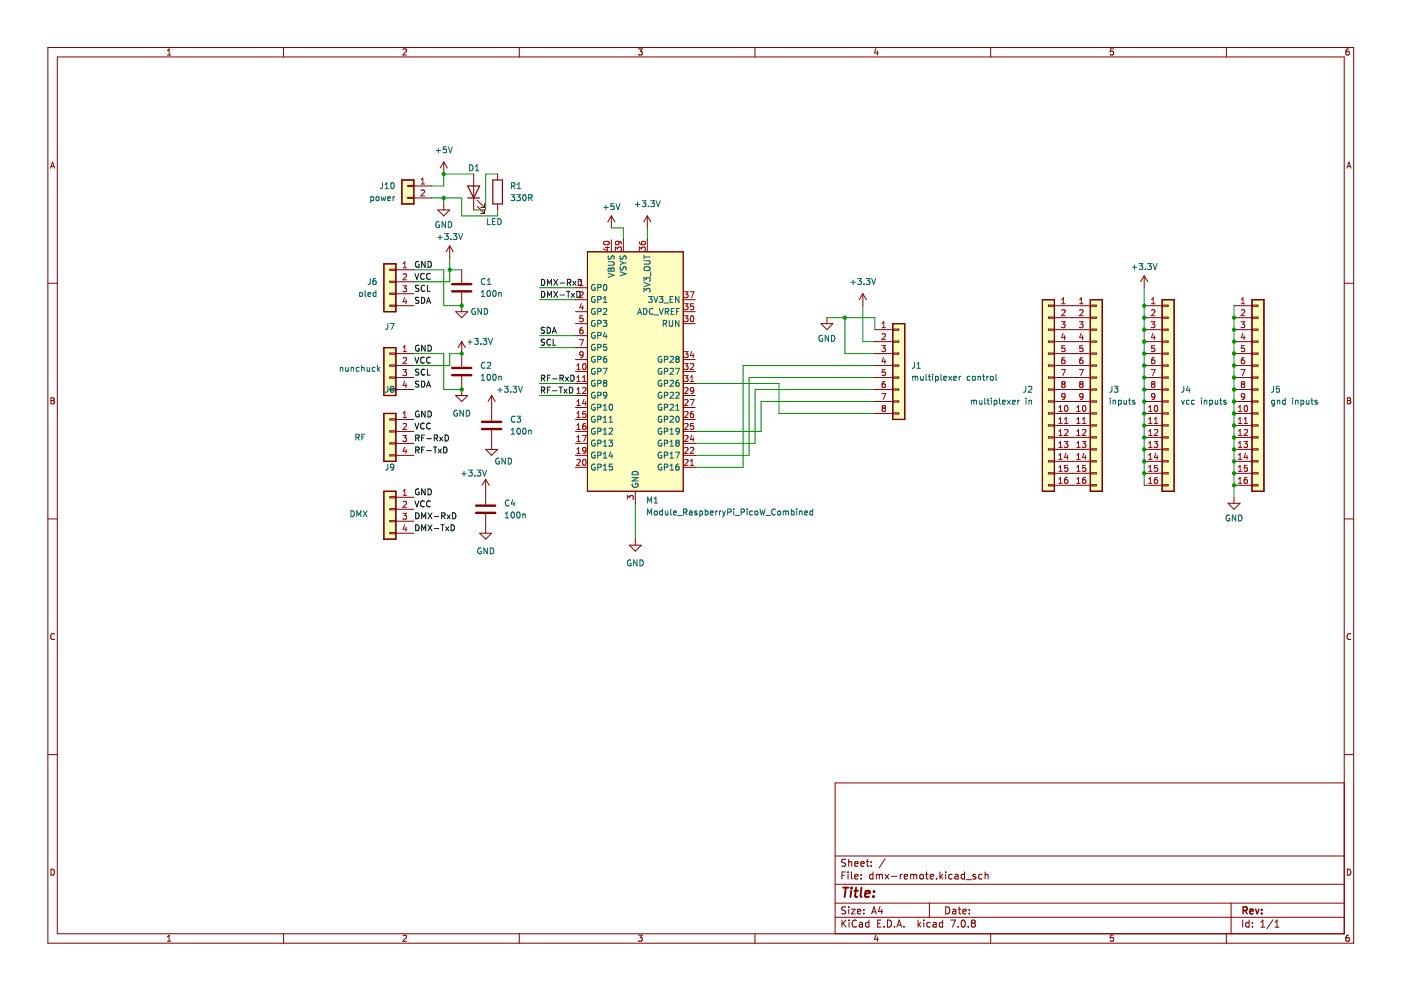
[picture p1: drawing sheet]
<svg xmlns="http://www.w3.org/2000/svg" width="297mm" height="210mm" viewBox="0 0 297 210" stroke-linecap="round" stroke-linejoin="round" font-family="sans-serif">
<g fill="none" stroke="#840000" stroke-width=".21">
<path d="M10.1 10.1h276.9v189.9h-276.9zM12.1 12.1h272.9v185.9h-272.9zM35.5 11.7h.7M35.5 10.7l.4-.3v1.3M60.1 10.1v2M85.5 10.5l.4-.1 .3 .3-.8 1h.8M110.1 10.1v2M135.4 10.4h.8l-.5 .5 .4 .1v.5l-.2 .2-.5-.2M160.1 10.1v2M185.7 10.3l-.3 .9h.8M186 10.8v.9M210 10.1v2"/>
<path d="M236.1 10.4h-.7v.6l.6-.1 .1 .6-.2 .2-.5-.2M260 10.1v2M286 10.4h-.4l-.2 .3-.1 .7 .3 .3 .4-.2v-.6h-.4l-.3 .2M10.7 35.7l.4-1.3 .5 1.3M10.8 35.3h.7M285.6 35.7l.4-1.3 .4 1.3M285.7 35.3h.6M10.1 60h2M285 60h2M10.8 84.3h.4l.3 .3-.3 .3 .3 .2 .1 .3-.3 .2h-.5zM10.8 84.9h.4M285.7 84.3h.4l.2 .3-.2 .3 .2 .2 .1 .3-.2 .2h-.5z"/>
<path d="M285.7 84.9h.4M10.1 110h2M285 110h2M11.6 134.4a.58 .58 0 0 0-.9 .6 .58 .58 0 0 0 .9 .5M286.4 134.4a.58 .58 0 0 0-.8 .6 .58 .58 0 0 0 .8 .5M10.1 160h2M285 160h2M285 166h-107.9v32M10.8 184.3a.66 .66 0 0 1 .8 .6 .66 .66 0 0 1-.8 .7zM35.5 198.6l.4-.3v1.3M35.5 199.6h.7M60.1 198v2"/>
<path d="M85.5 198.4l.4-.1 .3 .3-.8 1h.8M110.1 198v2M135.4 198.3h.8l-.5 .5 .4 .1v.6l-.2 .1-.5-.1M160.1 198v2M177.1 194.5h107.9M177.1 191.5h107.9M177.1 187.5h107.9M177.1 181.5h107.9M178.5 185.6h.5M178.5 195.1v1.5M178.7 195.7l.7 .9M179.2 184.9h-.7v1.5"/>
<path d="M179.3 192.3h-.6l-.2 .1v.4l.7 .3 .1 .4-.3 .3-.6-.1M179.3 182.2h-.6l-.2 .1v.4l.7 .3 .1 .4-.3 .3-.6-.1M179.4 195.1l-.9 .8M179.8 184.9v.1M179.8 185.4v1M179.9 182.2v1.5M179.9 192.3v.1M179.9 192.8v1M179.9 182.8l.3-.1h.3l.1 1M180 195.1v.1M180 195.6v1M180.5 192.8h.8l-.8 1h.8"/>
<path d="M180.5 184.9v1.3l.2 .2M181.2 185.9l.7-.2v-.3h-.5l-.2 .2 .1 .7h.6M181.2 183.2l.7-.2v-.3h-.5l-.2 .2 .1 .7h.6M181.6 195.2a.71 .71 0 0 0-1 .5 .71 .71 0 0 0 .7 .9l.3-.2M181.8 193.3l.7-.2-.1-.3h-.4l-.2 .2 .1 .7h.5M182.2 195.6h.6l.1 1M182.5 183.2l.7-.2v-.3h-.5l-.2 .2 .1 .7h.6M182.6 186.2v.2M182.6 185.4v.2M182.9 195.9l-.5 .1-.2 .2 .2 .4 .5-.1M183.2 193.6v.2M183.2 192.8v.2"/>
<path d="M183.7 182.7h.5M183.9 182.2v1.3l.3 .2M184.2 195.6h-.4l-.3 .3 .2 .6h.5M184.2 195.1v1.5M184.7 183.5v.2M184.7 182.7v.2M184.8 193.8l.5-1.5 .5 1.5M184.9 193.3h.8M185.1 185.4h-.4l-.3 .3 .1 .6h.6M185.1 184.9v1.5M185.7 198.2l-.3 .9h.8M185.8 185.5l.4-.1 .2 .2"/>
<path d="M185.8 185.4v1M186 198.7v.9M186.1 195.8h.5M186.4 185.6l.3-.2h.3l.1 1M186.4 185.6v.8M186.6 192.2l-.4 1.1h1M186.8 195.1h-.7v1.5h.7M186.9 192.8v1M187.4 196.4v.2M187.7 185.4l.7 1M187.7 182.1l-1.3 1.9M188.2 195.1a.76 .76 0 0 1 .8 .7 .76 .76 0 0 1-.8 .8z"/>
<path d="M188.4 185.4l-.7 1M189 185.8h1.2M189.7 196.4v.2M190.2 196.6l.5-1.5 .5 1.5M190.3 196.1h.7M190.9 185.4v1M191.3 185.4l-.4 .3M191.7 196.4v.2M191.7 185.9l.7-.2v-.3h-.5l-.2 .2 .1 .7h.6M193.1 185.5l.4-.1 .2 .2M193.1 185.4v1M193.7 185.6l.2-.2h.4l.1 1"/>
<path d="M193.7 185.6v.8M194.7 195.1v1.5M194.8 196l.4 .6M195.1 185.5l.2-.1 .4 .1 .1 .6-.1 .2-.4 .1-.2-.2zM195.2 195.6l-.5 .5M195.9 195.1v.1M195.9 195.6v1M196.2 185.4h.6M196.4 184.9v1.3l.4 .2M197.1 191.5v3M197.2 185.9l.7-.2v-.3h-.5l-.2 .2 .1 .7h.6M197.2 195.6h-.4l-.3 .3 .1 .6h.6"/>
<path d="M197.9 195.6h.5l.1 1M198.5 195.9l-.5 .1-.2 .2 .2 .4 .5-.1M198.6 186.2v.2M199.3 184.9v1.5M199.4 185.8l.5 .6M199.9 185.4l-.6 .5M199.9 195.6h-.5l-.3 .3 .2 .6h.6M199.9 195.1v1.5M200.5 184.9v.1M200.5 185.4v1M200.5 192.3a.76 .76 0 0 1 .9 .7 .76 .76 0 0 1-.9 .8zM201.6 195.1h1l-.7 1.5"/>
<path d="M201.9 185.4h-.5l-.3 .3 .2 .6h.6M202 192.8h.6v1M202.5 185.4h.6v1M202.6 193.1l-.5 .1-.2 .2 .2 .4 .5-.1M203.1 192.8h.6M203.1 185.7l-.5 .1-.2 .2 .2 .4 .5-.1M203.1 196.4v.2M203.4 192.3v1.3l.3 .2M203.9 195.2l.2-.1a.8 .8 0 0 1 .6 .7 .8 .8 0 0 1-.6 .8l-.3-.6zM204.1 193.3l.8-.2-.1-.3h-.4l-.3 .2 .1 .7h.6M204.5 185.4h-.4l-.3 .3 .1 .6h.6M204.5 184.9v1.5"/>
<path d="M204.9 186.5h1.1M205.3 196.4v.2M205.5 193.6v.2M205.5 192.8v.2M206.2 195.7l-.3 .3 .1 .4 .2 .2 .4-.1 .2-.2-.1-.4-.2-.2M206.2 195.7l-.3-.3 .3-.3h.4l.2 .3-.3 .3M206.2 195.7h.3M206.9 185.4h-.4l-.2 .2 .1 .2 .5 .1v.4h-.6M208.2 185.4h-.4l-.3 .3 .1 .6h.6M208.9 185.5l.2-.1h.3l.1 1M208.9 184.9v1.5M210 198v2"/>
<path d="M236.1 198.3h-.7v.6l.6-.1 .1 .7-.2 .1-.5-.1M260 198v2M261 191.5v6.5M263.5 195.1v1.5M264.8 195.6h-.4l-.3 .3 .2 .6h.5M264.8 195.1v1.5M265.5 196.4v.2M265.5 195.6v.2M267.3 196.6h.9M267.3 195.5l.5-.4v1.5M269.9 195l-1.3 1.9M270.3 196.6h.9"/>
<path d="M270.3 195.5l.5-.4v1.5M285.7 184.3a.66 .66 0 0 1 .7 .6 .66 .66 0 0 1-.7 .7zM286 198.3h-.4l-.2 .3-.1 .7 .3 .3 .4-.1v-.7h-.4l-.3 .2"/>
</g>
<path d="M263.6 193h.7l.1-.2v-.4l-.8-.1v1.5M263.9 193l.5 .8M265 193.3l.7-.2-.1-.3h-.4l-.2 .2 .1 .7h.5M266.2 192.8l.4 1 .3-1M267.5 193.6v.2M267.5 192.8v.2" fill="none" stroke="#840000" stroke-width=".3"/>
<path d="M178.8 188.2h1.1M179.3 188.2l-.2 2M180.5 188.9l-.2 1.3M180.6 188.2l-.1 .2M181.1 188.9h.8M181.5 188.2l-.2 1.7 .1 .2 .3 .1M182.7 188.2l-.3 1.7 .3 .3M183.4 189.5l1-.2v-.3h-.8l-.2 .9 .2 .3 .6-.1M185.2 190v.2M185.3 189v.1" fill="none" stroke="#840000" stroke-width=".4"/>
<path d="M85.2 38.2h2.5v5h-2.5z" fill-rule="evenodd" fill="#ffffc2"/>
<path d="M85.2 38.2h2.5v5h-2.5z" fill="none" stroke="#840000" stroke-width=".25"/>
<path d="M81.4 55.9h2.5v10.2h-2.5z" fill-rule="evenodd" fill="#ffffc2"/>
<path d="M81.4 55.9h2.5v10.2h-2.5z" fill="none" stroke="#840000" stroke-width=".25"/>
<path d="M81.4 73.7h2.5v10.2h-2.5z" fill-rule="evenodd" fill="#ffffc2"/>
<path d="M81.4 73.7h2.5v10.2h-2.5z" fill="none" stroke="#840000" stroke-width=".25"/>
<path d="M81.4 87.7h2.5v10.1h-2.5z" fill-rule="evenodd" fill="#ffffc2"/>
<path d="M81.4 87.7h2.5v10.1h-2.5z" fill="none" stroke="#840000" stroke-width=".25"/>
<path d="M81.4 104.2h2.5v10.1h-2.5z" fill-rule="evenodd" fill="#ffffc2"/>
<path d="M81.4 104.2h2.5v10.1h-2.5z" fill="none" stroke="#840000" stroke-width=".25"/>
<path d="M124.5 53.4h20.4v50.8h-20.4z" fill-rule="evenodd" fill="#ffffc2"/>
<path d="M124.5 53.4h20.4v50.8h-20.4z" fill="none" stroke="#840000" stroke-width=".21"/>
<path d="M189.3 68.6h2.5v20.3h-2.5z" fill-rule="evenodd" fill="#ffffc2"/>
<path d="M189.3 68.6h2.5v20.3h-2.5z" fill="none" stroke="#840000" stroke-width=".25"/>
<path d="M221 63.5h2.6v40.7h-2.6z" fill-rule="evenodd" fill="#ffffc2"/>
<path d="M221 63.5h2.6v40.7h-2.6z" fill="none" stroke="#840000" stroke-width=".25"/>
<path d="M231.2 63.5h2.5v40.7h-2.5z" fill-rule="evenodd" fill="#ffffc2"/>
<path d="M231.2 63.5h2.5v40.7h-2.5z" fill="none" stroke="#840000" stroke-width=".25"/>
<path d="M246.4 63.5h2.5v40.7h-2.5z" fill-rule="evenodd" fill="#ffffc2"/>
<path d="M246.4 63.5h2.5v40.7h-2.5z" fill="none" stroke="#840000" stroke-width=".25"/>
<path d="M265.4 63.5h2.6v40.7h-2.6z" fill-rule="evenodd" fill="#ffffc2"/>
<g fill="none" stroke="#840000" stroke-width=".25">
<path d="M85.2 38.2h2.5v5h-2.5zM99.2 39.4h2.5l-1.3 2.6zM104.5 38.2h2v5h-2zM81.4 55.9h2.5v10.2h-2.5zM99.2 42h2.5M81.4 73.7h2.5v10.2h-2.5zM189.3 68.6h2.5v20.3h-2.5zM221 63.5h2.6v40.7h-2.6zM231.2 63.5h2.5v40.7h-2.5zM246.4 63.5h2.5v40.7h-2.5zM265.4 63.5h2.6v40.7h-2.6zM81.4 87.7h2.5v10.1h-2.5z"/>
<path d="M81.4 104.2h2.5v10.1h-2.5z"/>
</g>
<g fill="none" stroke="#009600" stroke-width=".21">
<path d="M100.4 36.9h-6.3v2.5h-2.6M105.5 36.9h-2.5v7.6h-2.6M87.7 57.2h6.4v7.6h3.8M91.5 42h6.4v3.8h7.6v-1.3M94.1 42v1.2M95.4 57.2h2.5M95.4 54.7v5h-7.7M129.6 48.3h2.6v2.6M137.2 48.3v2.6M87.7 75h6.4v7.6h3.8M97.9 75h-2.5v2.5h-7.7M114.4 71.2h7.6"/>
<path d="M114.4 73.7h7.6M114.4 61h7.6M114.4 63.5h7.6M175.3 67.4h10.2v2.5M179.1 67.4v7.6h6.4M182.9 64.8v7.6h2.6M185.5 77.5h-28v21.6h-10.1M242.6 61v41.9M261.6 64.8v40.6M114.4 81.3h7.6M114.4 83.9h7.6M147.4 81.3h17.8v6.4h20.3"/>
<path d="M185.5 82.6h-25.4v11.4h-12.7M185.5 80h-26.7v16.6h-11.4M185.5 85.1h-24.1v6.4h-14M134.7 106.7v7.6"/>
</g>
<g fill="none" stroke="#0f0f0f" stroke-width=".21">
<path d="M88 58l.4 1.2 .4-1.2M88.8 55.5a.58 .58 0 0 0-.7 .6 .58 .58 0 0 0 .8 .5v-.5h-.3M90 58.1a.56 .56 0 0 0-.8 .5 .56 .56 0 0 0 .8 .5M90.1 55.4v1.3l-.7-1.3v1.3M90.7 55.4a.64 .64 0 0 1 .8 .7 .64 .64 0 0 1-.8 .6zM91.2 58.1a.56 .56 0 0 0-.8 .5 .56 .56 0 0 0 .8 .5M114.8 59.2a.64 .64 0 0 1 .7 .7 .64 .64 0 0 1-.7 .6zM117.4 59.2l.8 1.3M118.2 59.2l-.8 1.3M120.3 59.9l.6-.1 .1-.5-.7-.1v1.3M120.6 59.9l.4 .6M121.4 59.7l.7 .8"/>
<path d="M122.1 59.7l-.7 .8M122.6 59.2a.64 .64 0 0 1 .7 .7 .64 .64 0 0 1-.7 .6zM88 75.7l.4 1.3 .4-1.3M88.8 60.6h-.7v.4l.6 .2 .1 .3-.2 .3-.5-.1M88.8 63.1l-.7 .1v.3l.6 .3 .1 .3-.2 .2-.5-.1M88.8 78.3l-.7 .1v.4l.6 .2 .1 .3-.2 .2h-.5M88.8 73.3a.58 .58 0 0 0-.7 .5 .58 .58 0 0 0 .8 .5v-.4h-.3M89.3 63a.64 .64 0 0 1 .8 .7 .64 .64 0 0 1-.8 .6zM90 75.8a.56 .56 0 0 0-.8 .6 .56 .56 0 0 0 .8 .5M90.1 60.6a.56 .56 0 0 0-.8 .5 .56 .56 0 0 0 .8 .5M90.1 78.4a.56 .56 0 0 0-.8 .5 .56 .56 0 0 0 .8 .5M90.1 73.2v1.3l-.7-1.3v1.3"/>
<path d="M90.4 64.3l.5-1.3 .4 1.3M90.6 63.9h.6M90.6 60.5v1.3h.6M90.6 78.3v1.2h.6M90.7 73.2a.64 .64 0 0 1 .8 .6 .64 .64 0 0 1-.8 .7zM91.2 75.8a.56 .56 0 0 0-.8 .6 .56 .56 0 0 0 .8 .5M114.8 61.8a.64 .64 0 0 1 .7 .6 .64 .64 0 0 1-.7 .6zM115.5 72h-.7v.4l.5 .2 .2 .3-.3 .3-.5-.1M115.5 69.4l-.7 .1v.4l.5 .2 .2 .3-.3 .3-.5-.1M116 69.4a.64 .64 0 0 1 .7 .6 .64 .64 0 0 1-.7 .7zM116.1 60.5v-1.3l.4 .9 .4-.9v1.3M116.1 63v-1.2l.4 .9 .4-.9v1.2"/>
<path d="M116.7 79.5h-.6v1.3M116.7 72a.56 .56 0 0 0-.8 .6 .56 .56 0 0 0 .8 .5M117.1 70.7l.4-1.3 .4 1.3M117.2 70.3h.6M117.3 71.9v1.3h.6M117.4 61.8l.8 1.2M118.2 61.8l-.8 1.2M118.7 60h1M118.7 62.6h1M119.9 80l.6 .8M120.1 61.8h.7M120.5 61.8v1.2"/>
<path d="M120.5 80l-.6 .8M121 79.5a.64 .64 0 0 1 .8 .7 .64 .64 0 0 1-.8 .6zM121.1 62.2l.7 .8M121.8 62.2l-.7 .8M122.3 61.8a.64 .64 0 0 1 .7 .6 .64 .64 0 0 1-.7 .6zM88 89.7l.4 1.3 .4-1.3M88.1 92.9l.6-.1 .1-.4-.7-.2v1.3M88.1 95.4h.6l.1-.5-.7-.1v1.2M88.4 92.9l.5 .6M88.4 95.4l.5 .6M88.8 80.9h-.7v.4l.6 .2 .1 .3-.2 .3-.5-.1M88.8 87.2a.58 .58 0 0 0-.7 .6 .58 .58 0 0 0 .8 .5v-.4h-.3"/>
<path d="M89.3 80.8a.64 .64 0 0 1 .8 .6 .64 .64 0 0 1-.8 .7zM89.4 92.8h.4M89.4 95.4h.4M90 89.8a.56 .56 0 0 0-.8 .5 .56 .56 0 0 0 .8 .5M90 92.2h-.6v1.3M90 94.8h-.6v1.2M90.1 87.2v1.2l-.7-1.2v1.2M90.4 82.1l.5-1.3 .4 1.3M90.5 93h1M90.5 95.6h1M90.6 81.7h.6M90.7 87.2a.64 .64 0 0 1 .8 .6 .64 .64 0 0 1-.8 .6z"/>
<path d="M91.2 89.8a.56 .56 0 0 0-.8 .5 .56 .56 0 0 0 .8 .5M91.9 94.8h.7M92.1 92.9l.6-.1v-.4l-.6-.2v1.3M92.3 94.8v1.2M92.4 92.9l.4 .6M92.9 95.2l.7 .8M93.2 92.7l.7 .8M93.6 95.2l-.7 .8M93.9 92.7l-.7 .8M94.1 94.8a.64 .64 0 0 1 .7 .6 .64 .64 0 0 1-.7 .6zM94.4 92.2a.64 .64 0 0 1 .7 .7 .64 .64 0 0 1-.7 .6zM114.8 80.2l.6-.1 .1-.4-.7-.2v1.3"/>
<path d="M114.8 82.7h.6l.1-.5-.7-.1v1.2M115.1 80.2l.4 .6M115.1 82.7l.4 .6M116.1 80.1h.4M116.1 82.7h.4M116.7 82.1h-.6v1.2M117.2 80.3h.9M117.2 82.9h.9M118.5 82.1h.8M118.7 80.2l.6-.1 .1-.4-.7-.2v1.3M118.9 82.1v1.2M119 80.2l.4 .6"/>
<path d="M119.6 82.5l.6 .8M120.2 82.5l-.6 .8M120.7 82.1a.64 .64 0 0 1 .8 .6 .64 .64 0 0 1-.8 .6zM88 106.2l.4 1.3 .4-1.3M88.1 108.7a.64 .64 0 0 1 .8 .7 .64 .64 0 0 1-.8 .6zM88.1 111.3a.64 .64 0 0 1 .8 .6 .64 .64 0 0 1-.8 .6zM88.8 103.7a.58 .58 0 0 0-.7 .6 .58 .58 0 0 0 .8 .5v-.4h-.3M89.4 110v-1.3l.4 .9 .5-.9v1.3M89.4 112.5v-1.2l.4 .9 .5-.9v1.2M90 106.3a.56 .56 0 0 0-.8 .5 .56 .56 0 0 0 .8 .5M90.1 103.7v1.2l-.7-1.2v1.2M90.7 103.7a.64 .64 0 0 1 .8 .6 .64 .64 0 0 1-.8 .6z"/>
<path d="M90.7 108.7l.9 1.3M90.7 111.3l.9 1.2M91.2 106.3a.56 .56 0 0 0-.8 .5 .56 .56 0 0 0 .8 .5M91.6 108.7l-.9 1.3M91.6 111.3l-.9 1.2M92.1 109.5h.9M92.1 112.1h.9M93.5 111.3h.7M93.6 109.4l.6-.1 .1-.4-.7-.2v1.3M93.8 111.3v1.2M93.9 109.4l.5 .6M94.5 111.7l.7 .8"/>
<path d="M94.8 109.2l.7 .8M95.2 111.7l-.7 .8M95.5 109.2l-.7 .8M95.6 111.3a.64 .64 0 0 1 .8 .6 .64 .64 0 0 1-.8 .6zM95.9 108.7a.64 .64 0 0 1 .8 .7 .64 .64 0 0 1-.8 .6z"/>
</g>
<g fill="none" stroke="#840000" stroke-width=".21">
<path d="M86.5 39.3h1.2v.3h-1.2zM87.7 39.4h3.8M94.1 34.4l-.8 1.2M94.1 34.4v2.5M94.1 34.4l.7 1.2M100.4 36.9v7.6M105.5 36.9v1.3M82.7 57.1h1.2v.2h-1.2zM82.7 59.6h1.2v.3h-1.2zM83.9 57.2h3.8M83.9 59.7h3.8M86.5 41.8h1.2v.3h-1.2z"/>
<path d="M87.7 42h3.8M92.8 44.5h2.6l-1.3 1.3zM94.1 43.2v1.3M95.4 52.1l-.8 1.3M95.4 52.1v2.6M95.4 52.1l.7 1.3M97.9 57.2v2.8M101.2 43.7l1.5 1.6M101.2 42.5l1.5 1.5M102 45.3h.7M102 44h.7M102.7 43.2v.8"/>
<path d="M102.7 44.5v.8M105.5 43.2v1.3M124.5 53.4h20.4v50.8h-20.4zM129.6 45.8l-.7 1.2M129.6 45.8v2.5M129.6 50.9v2.5M129.6 45.8l.8 1.2M132.2 50.9v2.5M137.2 45.8l-.7 1.2M137.2 45.8v2.5M137.2 50.9v2.5M137.2 45.8l.8 1.2"/>
<path d="M242.6 58.5l-.8 1.2M242.6 58.5v2.5M242.6 58.5l.8 1.2M82.7 62.2h1.2v.2h-1.2zM82.7 64.7h1.2v.2h-1.2zM82.7 74.8h1.2v.3h-1.2zM82.7 77.4h1.2v.2h-1.2zM82.7 79.9h1.2v.3h-1.2zM83.9 62.3h3.8M83.9 64.8h3.8M83.9 75h3.8M83.9 77.5h3.8"/>
<path d="M96.6 66.1h2.6l-1.3 1.3zM97.9 62v4.1M97.9 72.4v5.4M97.9 79.8v4.1M97.9 72.4l-.8 1.3M97.9 72.4l.8 1.3M122 66.1h2.5M122 61h2.5M122 78.8h2.5M122 63.5h2.5M122 68.6h2.5M122 76.2h2.5"/>
<path d="M122 71.2h2.5M122 73.7h2.5M144.9 66.1h2.5M144.9 78.8h2.5M144.9 63.5h2.5M144.9 68.6h2.5M144.9 76.2h2.5M174.1 68.6h2.5l-1.3 1.3zM175.3 67.4v1.2M182.9 62.3l-.7 1.2M182.9 62.3v2.5M182.9 62.3l.8 1.2"/>
<path d="M185.5 75h3.8M185.5 77.5h3.8M185.5 69.9h3.8M185.5 72.4h3.8M189.3 79.9h1.3v.3h-1.3zM189.3 77.4h1.3v.2h-1.3zM189.3 74.8h1.3v.3h-1.3zM189.3 69.8h1.3v.2h-1.3zM189.3 72.3h1.3v.3h-1.3zM222.3 64.7h1.3v.2h-1.3zM222.3 79.9h1.3v.3h-1.3zM222.3 77.4h1.3v.2h-1.3z"/>
<path d="M222.3 74.8h1.3v.3h-1.3zM222.3 72.3h1.3v.3h-1.3zM222.3 69.8h1.3v.2h-1.3zM222.3 67.2h1.3v.3h-1.3zM223.6 64.8h7.6M223.6 75h7.6M223.6 77.5h7.6M223.6 69.9h7.6M223.6 72.4h7.6M223.6 67.4h7.6M231.2 64.7h1.2v.2h-1.2zM231.2 79.9h1.2v.3h-1.2z"/>
<path d="M231.2 77.4h1.2v.2h-1.2zM231.2 74.8h1.2v.3h-1.2zM231.2 72.3h1.2v.3h-1.2zM231.2 69.8h1.2v.2h-1.2zM231.2 67.2h1.2v.3h-1.2zM242.6 64.8h3.8M242.6 75h3.8M242.6 77.5h3.8M242.6 69.9h3.8M242.6 72.4h3.8M242.6 67.4h3.8M246.4 64.7h1.3v.2h-1.3z"/>
<path d="M246.4 79.9h1.3v.3h-1.3zM246.4 77.4h1.3v.2h-1.3zM246.4 74.8h1.3v.3h-1.3zM246.4 72.3h1.3v.3h-1.3zM246.4 69.8h1.3v.2h-1.3zM246.4 67.2h1.3v.3h-1.3zM261.6 64.8h3.8M261.6 75h3.8M261.6 77.5h3.8M261.6 69.9h3.8M261.6 72.4h3.8M261.6 67.4h3.8"/>
<path d="M265.4 64.7h1.3v.2h-1.3zM265.4 79.9h1.3v.3h-1.3zM265.4 77.4h1.3v.2h-1.3zM265.4 74.8h1.3v.3h-1.3zM265.4 72.3h1.3v.3h-1.3zM265.4 69.8h1.3v.2h-1.3zM265.4 67.2h1.3v.3h-1.3zM82.7 82.5h1.2v.2h-1.2zM82.7 88.8h1.2v.3h-1.2zM82.7 91.3h1.2v.3h-1.2zM82.7 93.9h1.2v.2h-1.2zM82.7 96.4h1.2v.3h-1.2z"/>
<path d="M83.9 80h3.8M83.9 82.6h3.8M83.9 88.9h3.8M83.9 91.5h3.8M83.9 94h3.8M83.9 96.6h3.8M96.6 83.9h2.6l-1.3 1.2zM103 95.3h2.5l-1.3 1.3zM104.2 83.9v5.3M104.2 91.2v4.1M104.2 83.9l-.7 1.2M104.2 83.9l.8 1.2"/>
<path d="M122 83.9h2.5M122 88.9h2.5M122 91.5h2.5M122 94h2.5M122 96.6h2.5M122 81.3h2.5M122 86.4h2.5M122 99.1h2.5M144.9 83.9h2.5M144.9 88.9h2.5M144.9 91.5h2.5M144.9 94h2.5"/>
<path d="M144.9 96.6h2.5M144.9 81.3h2.5M144.9 86.4h2.5M144.9 99.1h2.5M185.5 80h3.8M185.5 82.6h3.8M185.5 85.1h3.8M185.5 87.7h3.8M189.3 82.5h1.3v.2h-1.3zM189.3 85h1.3v.3h-1.3zM189.3 87.5h1.3v.3h-1.3zM222.3 82.5h1.3v.2h-1.3z"/>
<path d="M222.3 87.5h1.3v.3h-1.3zM222.3 85h1.3v.3h-1.3zM222.3 90.1h1.3v.2h-1.3zM222.3 92.6h1.3v.3h-1.3zM222.3 95.2h1.3v.2h-1.3zM222.3 97.7h1.3v.2h-1.3zM223.6 80h7.6M223.6 82.6h7.6M223.6 95.3h7.6M223.6 85.1h7.6M223.6 87.7h7.6M223.6 90.2h7.6"/>
<path d="M223.6 92.7h7.6M223.6 97.8h7.6M231.2 82.5h1.2v.2h-1.2zM231.2 87.5h1.2v.3h-1.2zM231.2 85h1.2v.3h-1.2zM231.2 97.7h1.2v.2h-1.2zM231.2 95.2h1.2v.2h-1.2zM231.2 92.6h1.2v.3h-1.2zM231.2 90.1h1.2v.2h-1.2zM242.6 80h3.8M242.6 82.6h3.8M242.6 95.3h3.8"/>
<path d="M242.6 85.1h3.8M242.6 87.7h3.8M242.6 90.2h3.8M242.6 92.7h3.8M242.6 97.8h3.8M246.4 82.5h1.3v.2h-1.3zM246.4 87.5h1.3v.3h-1.3zM246.4 85h1.3v.3h-1.3zM246.4 97.7h1.3v.2h-1.3zM246.4 95.2h1.3v.2h-1.3zM246.4 92.6h1.3v.3h-1.3zM246.4 90.1h1.3v.2h-1.3z"/>
<path d="M261.6 80h3.8M261.6 82.6h3.8M261.6 95.3h3.8M261.6 85.1h3.8M261.6 87.7h3.8M261.6 90.2h3.8M261.6 92.7h3.8M261.6 97.8h3.8M265.4 82.5h1.3v.2h-1.3zM265.4 87.5h1.3v.3h-1.3zM265.4 85h1.3v.3h-1.3zM265.4 97.7h1.3v.2h-1.3z"/>
<path d="M265.4 95.2h1.3v.2h-1.3zM265.4 92.6h1.3v.3h-1.3zM265.4 90.1h1.3v.2h-1.3zM82.7 105.3h1.2v.3h-1.2zM82.7 107.8h1.2v.3h-1.2zM82.7 110.4h1.2v.2h-1.2zM82.7 112.9h1.2v.3h-1.2zM83.9 113.1h3.8M83.9 105.4h3.8M83.9 108h3.8M83.9 110.5h3.8M101.7 113.1h2.5l-1.2 1.2z"/>
<path d="M103 101.6v5.4M103 109v4.1M103 101.6l-.8 1.3M103 101.6l.7 1.3M133.4 115.6h2.6l-1.3 1.3zM134.7 104.2v2.5M134.7 114.3v1.3M222.3 100.2h1.3v.3h-1.3zM222.3 102.8h1.3v.2h-1.3zM223.6 100.4h7.6M223.6 102.9h7.6M231.2 102.8h1.2v.2h-1.2z"/>
<path d="M231.2 100.2h1.2v.3h-1.2zM242.6 100.4h3.8M242.6 102.9h3.8M246.4 102.8h1.3v.2h-1.3zM246.4 100.2h1.3v.3h-1.3zM260.4 106.7h2.5l-1.3 1.3zM261.6 100.4h3.8M261.6 102.9h3.8M261.6 105.4v1.3M265.4 102.8h1.3v.2h-1.3zM265.4 100.2h1.3v.3h-1.3z"/>
</g>
<g fill="none" stroke="#006464" stroke-width=".21">
<path d="M81.1 38.7l-.1 1.1-.4 .2M81.6 39.1l.4-.4v1.3M83 38.9l.2-.2a.68 .68 0 0 1 .4 .7 .68 .68 0 0 1-.4 .6l-.3-.5zM92.5 31.9h.9M92.9 31.4v1M94.6 31.1h-.6v.6h.6v.6l-.2 .1-.4-.1M95.1 31.1l.4 1.3 .4-1.3M99.6 34.9a.64 .64 0 0 1 .7 .7 .64 .64 0 0 1-.7 .6zM100.8 36.2h.7M100.8 35.3l.3-.4v1.3M108.5 39.4l.6-.1v-.4l-.6-.2v1.3M108.8 39.4l.4 .6"/>
<path d="M109.7 39.1l.3-.4v1.3M78.5 59l-.1 1.1-.4 .2M78.6 41.7v1.3M78.6 41.8l.4-.1 .2 .2-.1 .6h-.5M79.6 59l-.3 .1-.2 .3-.1 .7 .3 .2 .4-.1-.1-.6-.3-.1-.3 .3M79.8 41.8l.2-.1 .3 .1v.7l-.5-.1zM80.8 41.7l.2 .8 .3-.6 .2 .6 .3-.8M81.6 40h.8M82.2 42.1l.6-.1-.1-.2-.3-.1-.2 .2v.6h.5M83.3 41.7v.8M83.7 41.7l-.4 .2M92.8 50.3h1"/>
<path d="M93.1 47.1a.58 .58 0 0 0-.7 .5 .58 .58 0 0 0 .8 .5v-.4h-.3M93.3 49.8v1M94.3 49.5h.8l-.5 .5 .4 .1v.6l-.2 .1-.5-.1M94.4 47v1.3l-.7-1.3v1.3M95.1 47a.64 .64 0 0 1 .7 .6 .64 .64 0 0 1-.7 .7zM95.6 50.7v.1M96.1 49.5h.8l-.5 .5 .4 .1v.6l-.2 .1-.5-.1M97.2 49.5l.5 1.3 .4-1.3M102.8 59.2a.56 .56 0 0 0-.8 .5 .56 .56 0 0 0 .8 .5M103.3 59.4l.4-.4v1.3M103.4 46.4v1.2h.6M104.4 47h.4"/>
<path d="M105 46.4h-.6v1.2h.6M105.6 46.4a.64 .64 0 0 1 .7 .6 .64 .64 0 0 1-.7 .6zM108.3 41.3h.8l-.4 .5 .4 .1v.5l-.2 .1-.6-.1M109.5 41.3h.8l-.4 .5 .4 .1v.5l-.2 .1-.6-.1M109.7 40h.7M110.9 41.4l.2-.1a.68 .68 0 0 1 .5 .6 .68 .68 0 0 1-.5 .6l-.3-.4zM112.1 41.9h.6l.1-.5-.7-.1v1.2M112.4 41.9l.4 .6M128 44h1M128.5 43.5v1M128.9 57.9l1.3 .5-1.3 .4M128.9 55.5h1.1l.2 .3-.1 .3-.1 .1h-1.1"/>
<path d="M129 57l.3-.2 .2 .3 .2-.3h.3l.2 .2v.5h-1.3zM129 54.2l.1 .7h.3l.3-.5 .3-.2 .2 .3-.1 .5M129.5 57.1v.4M130.2 43.2h-.6l-.1 .6 .6-.1 .1 .6-.2 .2-.5-.2M130.6 43.2l.4 1.3 .4-1.3M131.5 57.6l1.2 .5-1.2 .4M131.5 55.3l.6 .5M131.5 56.5l.1 .7h.4l.2-.5 .3-.2 .2 .3v.5M131.5 54.2l.1 .7h.4l.2-.5 .3-.2 .2 .3v.5M132.1 55.8h.6M132.1 55.8l-.6 .4M134.7 43.3h1"/>
<path d="M135.2 42.9v.9M136.2 42.5h.7l-.4 .5 .4 .2v.5l-.2 .1-.5-.1M136.6 59.6v-.8l.4 .5 .2-.4h.5l.1 .2-.1 .5M136.6 54.1v.7M136.6 55.3h1l.2 .2v.4l-.2 .1h-1M136.6 59.9l1.2 .4-1.2 .5M136.6 54.5h1.2M136.6 56.7l.8-.2a.42 .42 0 0 1 .4 .5 .42 .42 0 0 1-.4 .4h-.4a.42 .42 0 0 1-.4-.2 .42 .42 0 0 1 0-.5zM137.5 43.7v.1M137.9 57.6v1M138 42.5h.8l-.5 .5 .4 .2v.5l-.2 .1-.5-.1M139.1 42.5l.4 1.3 .5-1.3"/>
<path d="M180.4 59.8h1M180.9 59.4v.9M181.8 59h.8l-.4 .5 .4 .2v.5l-.2 .1-.6-.1M183.7 59h.7l-.4 .5 .4 .2v.5l-.2 .1-.5-.1M184.8 59l.4 1.3 .5-1.3M240.1 56.7h.9M240.5 56.2v.9M241.5 55.9h.8l-.4 .5 .3 .1v.5l-.1 .1-.6-.1M242.8 57v.1M243.3 55.9h.8l-.4 .5 .3 .1v.5l-.1 .1-.6-.1M244.5 55.9l.4 1.2 .4-1.2M72.1 77.9v.8"/>
<path d="M72.1 78l.5-.1 .1 .8M73.3 77.9l.1 .8 .4-.1M73.8 77.9v.8M74.4 78l.5-.1 .1 .8M74.4 77.9v.8M76.1 77.9h-.3l-.3 .2 .1 .6h.5M76.3 62.1l.1-.1 .4 .1-.1 .7-.4-.1zM76.7 78l.5-.1v.8M76.7 77.5v1.2M77.4 61.6v1.1l.2 .2M77.8 77.9l.1 .8 .5-.1M78 62.4l.6-.1v-.2l-.4-.1-.2 .2 .1 .6h.5"/>
<path d="M78.4 77.9v.8M79.5 77.9h-.3l-.3 .2 .1 .6h.5M79.7 62.1l-.4-.1-.2 .3 .1 .5h.5M79.7 61.6v1.3M80.1 77.5v1.2M80.2 78.2l.3 .5M80.5 77.9l-.4 .5M82.2 68.6v1.1l-.4 .1M82.7 68.6h.9l-.6 1.2M99.2 72.5h.9M99.6 72v1M100.6 71.7h.8l-.4 .5 .3 .1v.6l-.1 .1-.6-.1"/>
<path d="M100.7 65.5a.58 .58 0 0 0-.7 .5 .58 .58 0 0 0 .8 .5v-.4h-.2M101.9 72.9v.1M102.1 62.9h.7M102.1 62l.3-.4v1.3M102.1 79.7l.3-.3v1.2M102.1 65.4v1.3l-.8-1.3v1.3M102.4 71.7h.8l-.4 .5 .4 .1v.6l-.2 .1-.6-.1M102.7 65.4a.64 .64 0 0 1 .7 .6 .64 .64 0 0 1-.7 .7zM102.8 76.9a.56 .56 0 0 0-.8 .6 .56 .56 0 0 0 .8 .5M103.3 60.3h.7M103.3 76.9l.5-.1 .2 .4-.7 .9h.7M103.4 61.7l.2-.1a.68 .68 0 0 1 .4 .6 .68 .68 0 0 1-.4 .7l-.3-.5z"/>
<path d="M103.4 79.5l.2-.1a.68 .68 0 0 1 .4 .6 .68 .68 0 0 1-.4 .6l-.3-.5zM103.6 71.7l.4 1.3 .4-1.3M104.6 61.7l.2-.1a.68 .68 0 0 1 .4 .6 .68 .68 0 0 1-.4 .7l-.3-.5zM104.6 79.5l.2-.1a.68 .68 0 0 1 .4 .6 .68 .68 0 0 1-.4 .6l-.3-.5zM105.7 62.1h.5l.1 .8M105.7 62v.9M105.7 79.8v.8M105.7 79.9l.5-.1 .1 .8M126.1 60.4a.58 .58 0 0 0-.7 .6 .58 .58 0 0 0 .8 .5v-.5h-.3M126.1 62.9a.58 .58 0 0 0-.7 .6 .58 .58 0 0 0 .8 .5v-.4h-.3M126.1 78.1a.58 .58 0 0 0-.7 .6 .58 .58 0 0 0 .8 .5v-.4h-.3M126.1 65.5a.58 .58 0 0 0-.7 .5 .58 .58 0 0 0 .8 .5v-.4h-.3"/>
<path d="M126.1 75.6a.58 .58 0 0 0-.7 .6 .58 .58 0 0 0 .8 .5v-.4h-.3M126.1 70.5a.58 .58 0 0 0-.7 .6 .58 .58 0 0 0 .8 .5v-.4h-.3M126.1 73.1a.58 .58 0 0 0-.7 .6 .58 .58 0 0 0 .8 .5v-.5h-.3M126.1 68a.58 .58 0 0 0-.7 .6 .58 .58 0 0 0 .8 .5v-.4h-.3M126.7 61l.6-.1 .1-.5-.7-.1v1.3M126.7 63.5h.6l.1-.5-.7-.1v1.2M126.7 66.1l.6-.1 .1-.5-.7-.1v1.3M126.7 78.8l.6-.1 .1-.5-.7-.1v1.3M126.7 73.7l.6-.1 .1-.5-.7-.1v1.3M126.7 68.6l.6-.1 .1-.4-.7-.2v1.3M126.7 71.1h.6l.1-.5-.7-.1v1.2M126.7 76.2h.6l.1-.5-.7-.1v1.2"/>
<path d="M127.9 78.1h.8l-.5 1.3M127.9 67.9h.8l-.5 .5 .4 .1v.6l-.2 .1-.5-.1M127.9 65.5l.5-.1 .3 .4-.8 .9h.8M127.9 63.2l.4-.3v1.2M127.9 64.1h.8M128.1 60.4l.1-.1a.68 .68 0 0 1 .5 .7 .68 .68 0 0 1-.5 .6l-.3-.5zM128.2 70.4l-.3 .9h.8M128.5 75.6h-.3l-.2 .3-.1 .7 .3 .2 .4-.1-.1-.6-.3-.1-.3 .3M128.5 70.9v.8M128.6 73h-.6l-.1 .6h.6l.1 .6-.2 .1-.5-.1M135.2 66.7l.4-1.3 .4 1.3M135.3 66.3h.6"/>
<path d="M136.5 65.4a.64 .64 0 0 1 .7 .6 .64 .64 0 0 1-.7 .7zM136.6 61.9v-.8l.4 .5 .2-.4h.5l.1 .2-.1 .5M137.5 62.9h.8l-.5 .4 .4 .2v.5l-.2 .1-.5-.1M138.4 65.5a.56 .56 0 0 0-.7 .5 .56 .56 0 0 0 .7 .5M138.6 62.9l.5 1.2 .4-1.2M138.7 66.8h1M139.8 65.4l.4 1.3 .4-1.3M139.8 62.9h.8l-.5 .4 .4 .2v.5l-.2 .1-.5-.1M140.3 75.6a.58 .58 0 0 0-.8 .6 .58 .58 0 0 0 .8 .5v-.4h-.2M140.3 78.1a.58 .58 0 0 0-.8 .6 .58 .58 0 0 0 .8 .5v-.4h-.2M140.6 68.6l.6-.1 .1-.4-.7-.2v1.3M140.8 64.2h1"/>
<path d="M140.9 78.8l.6-.1v-.5l-.6-.1v1.3M140.9 76.2h.6v-.5l-.6-.1v1.2M140.9 68.6l.4 .6M141 66.1l.6-.1 .1-.5-.7-.1v1.3M141.3 66.1l.5 .6M141.9 67.9v1.1l.2 .2 .4-.1 .1-.1v-1.1M142.1 63.5h.4M142.1 78.2l.5-.1 .2 .4-.8 .9h.8M142.1 75.7l.5-.1 .2 .3-.8 .9h.8M142.3 66h.4M142.7 62.9h-.6v1.2h.6M142.9 65.4h-.6v1.3h.6"/>
<path d="M143.2 78.1h.9l-.6 1.3M143.5 66h.4M143.5 76.1l-.2 .2v.4l.2 .1h.4l.1-.2v-.3l-.2-.2M143.5 76.1l-.2-.2 .2-.3h.3l.2 .2-.2 .3M143.5 76.1h.3M143.9 62.9v1.2l-.7-1.2v1.2M143.9 67.9v1.3l-.7-1.3v1.3M144.1 65.4h-.6v1.3M174.4 71.2a.58 .58 0 0 0-.8 .6 .58 .58 0 0 0 .8 .5v-.5h-.2M175.7 71.1v1.3l-.7-1.3v1.3M176.3 71.1a.64 .64 0 0 1 .7 .6 .64 .64 0 0 1-.7 .7zM183.2 60.2v.1"/>
<path d="M193.5 79.9l.4-.1 .1 .2M193.5 79.8v.8M193.9 76.8l-.1 1.1-.4 .2M194 80l.2-.2h.3l.1 .8M194 80v.6M194.4 78.1h.7M194.4 77.2l.4-.4v1.3M195.2 79.8l.1 .8 .4-.1M195.7 79.8v.8M196.3 79.4v1l.2 .2M196.8 79.8h.5M197 79.4v1l.3 .2"/>
<path d="M197.7 79.4v.1M197.7 79.8v.8M198.3 79.8h.4l.2 .2-.1 .6h-.5M198.3 79.8v1.3M199.5 79.4v1l.2 .2M201.1 79.8l.7 .8M201.8 79.8l-.7 .8M203.4 79.8v.8M203.7 79.8l-.3 .2M205.7 79.8h-.4l-.3 .2 .2 .6h.5M206.2 79.9l.2-.1 .3 .1v.7l-.5-.1zM207.3 79.9l.5-.1 .1 .8"/>
<path d="M207.3 79.8v.8M208.3 79.8h.5M208.5 79.4v1l.3 .2M209.2 79.8v.8M209.6 79.8l-.4 .2M210 79.9l.2-.1 .3 .1v.7l-.5-.1zM211.2 79.4v1l.1 .2M75.4 92.7h.6l.1-.5-.7-.1v1.2M75.7 92.7l.5 .6M76.7 92.7h.4M77.3 92.1h-.6v1.2M82.2 81.9v1.1l-.4 .2"/>
<path d="M82.2 98.4v1.1l-.4 .2M83 82.4l-.2-.2 .2-.3h.3l.2 .2-.2 .3M83 82.4l-.2 .3v.3l.2 .2 .4-.1 .1-.2v-.2l-.2-.3M83 82.4h.3M83.5 98.9l-.2 .3-.4-.1-.1-.6 .5-.1 .2 .2-.1 .8-.1 .2-.4 .1M96.9 87a.58 .58 0 0 0-.7 .6 .58 .58 0 0 0 .8 .5v-.4h-.3M98.3 87v1.2l-.8-1.2v1.2M98.4 100v.9M98.9 87a.64 .64 0 0 1 .7 .6 .64 .64 0 0 1-.7 .6zM99.3 99.7h.8l-.4 .5 .4 .1v.5l-.2 .1-.6-.1M101.2 99.7h.7l-.4 .5 .4 .1v.5l-.2 .1-.5-.1M102.1 80.6h.7"/>
<path d="M102.3 99.7l.4 1.2 .5-1.2M105.5 82.7h1M105.8 97.2a.58 .58 0 0 0-.7 .6 .58 .58 0 0 0 .8 .5v-.4h-.3M106 82.2v1M107 81.9h.7l-.4 .5 .4 .1v.5l-.2 .2-.5-.2M107.1 97.1v1.3l-.7-1.3v1.3M107.7 97.1a.64 .64 0 0 1 .8 .7 .64 .64 0 0 1-.8 .6zM108.3 83v.2M108.4 92.1h.7M108.4 91.1l.4-.3v1.3M108.8 81.9h.8l-.5 .5 .4 .1v.5l-.2 .2-.5-.2M109.2 88.4a.56 .56 0 0 0-.8 .5 .56 .56 0 0 0 .8 .5"/>
<path d="M109.6 88.2h.8l-.4 .5 .3 .1v.6l-.1 .1-.6-.1M109.7 90.9l.2-.1a.68 .68 0 0 1 .5 .6 .68 .68 0 0 1-.5 .7l-.3-.5zM109.9 81.9l.4 1.3 .5-1.3M110.9 90.9l.2-.1a.68 .68 0 0 1 .5 .6 .68 .68 0 0 1-.5 .7l-.3-.5zM112.1 91.2v.9M112.1 91.3h.5v.8M126.1 80.7a.58 .58 0 0 0-.7 .6 .58 .58 0 0 0 .8 .5v-.4h-.3M126.1 98.5a.58 .58 0 0 0-.7 .5 .58 .58 0 0 0 .8 .5v-.4h-.3M126.1 88.3a.58 .58 0 0 0-.7 .6 .58 .58 0 0 0 .8 .5v-.4h-.3M126.1 90.8a.58 .58 0 0 0-.7 .6 .58 .58 0 0 0 .8 .5v-.4h-.3M126.1 95.9a.58 .58 0 0 0-.7 .6 .58 .58 0 0 0 .8 .5v-.4h-.3M126.1 85.8a.58 .58 0 0 0-.7 .6 .58 .58 0 0 0 .8 .5v-.5h-.3"/>
<path d="M126.1 83.2a.58 .58 0 0 0-.7 .6 .58 .58 0 0 0 .8 .5v-.4h-.3M126.1 93.4a.58 .58 0 0 0-.7 .6 .58 .58 0 0 0 .8 .5v-.5h-.3M126.7 88.9l.6-.1 .1-.4-.7-.2v1.3M126.7 81.3l.6-.1 .1-.5-.7-.1v1.3M126.7 91.4h.6l.1-.5-.7-.1v1.3M126.7 99.1l.6-.1 .1-.5-.7-.1v1.3M126.7 83.8h.6l.1-.5-.7-.1v1.2M126.7 86.4l.6-.1 .1-.5-.7-.1v1.3M126.7 94l.6-.1 .1-.5-.7-.1v1.3M126.7 96.5h.6l.1-.5-.7-.1v1.2M127.9 99.7h.8M127.9 89.5h.8"/>
<path d="M127.9 92.1h.8M127.9 97.1h.8M127.9 87h.8M127.9 86.1l.4-.4v1.3M127.9 88.6l.4-.4v1.3M127.9 91.1l.4-.3v1.3M127.9 93.7l.4-.4v1.3M127.9 96.2l.4-.3v1.2M127.9 98.8l.4-.4v1.3M127.9 94.6h.8M128.2 81.2l-.3-.3 .3-.3h.2l.3 .3-.3 .3M128.2 81.2l-.3 .2 .1 .4 .2 .1 .3-.1 .2-.1v-.3l-.3-.2"/>
<path d="M128.2 81.2h.2M128.7 83.7l-.3 .3-.3-.1-.1-.6 .4-.1 .3 .2-.1 .7-.2 .3h-.3M129.1 93.3h.8l-.5 .5 .4 .1v.6l-.2 .1-.5-.1M129.1 89.5h.8M129.1 90.9l.5-.1 .3 .3-.8 1h.8M129.1 88.6l.4-.4v1.3M129.3 85.8l.1-.1a.68 .68 0 0 1 .5 .6 .68 .68 0 0 1-.5 .7l-.3-.5zM129.4 95.8l-.3 .9h.8M129.7 96.3v.8M129.8 98.4h-.6l-.1 .6 .6-.1 .1 .6-.2 .2-.5-.2M140.3 90.8a.58 .58 0 0 0-.8 .6 .58 .58 0 0 0 .8 .5v-.4h-.2M140.3 93.4a.58 .58 0 0 0-.8 .6 .58 .58 0 0 0 .8 .5v-.5h-.2"/>
<path d="M140.3 80.7a.58 .58 0 0 0-.8 .6 .58 .58 0 0 0 .8 .5v-.4h-.2M140.3 98.5a.58 .58 0 0 0-.8 .5 .58 .58 0 0 0 .8 .5v-.4h-.2M140.3 88.3a.58 .58 0 0 0-.8 .6 .58 .58 0 0 0 .8 .5v-.4h-.2M140.3 95.9a.58 .58 0 0 0-.8 .6 .58 .58 0 0 0 .8 .5v-.4h-.2M140.3 85.8a.58 .58 0 0 0-.8 .6 .58 .58 0 0 0 .8 .5v-.5h-.2M140.3 83.2a.58 .58 0 0 0-.8 .6 .58 .58 0 0 0 .8 .5v-.4h-.2M140.9 96.5h.6v-.5l-.6-.1v1.2M140.9 81.3l.6-.1v-.5l-.6-.1v1.3M140.9 94l.6-.1v-.5l-.6-.1v1.3M140.9 88.9l.6-.1v-.4l-.6-.2v1.3M140.9 91.4h.6v-.5l-.6-.1v1.3M140.9 99.1l.6-.1v-.5l-.6-.1v1.3"/>
<path d="M140.9 83.8h.6v-.5l-.6-.1v1.2M140.9 86.4l.6-.1v-.5l-.6-.1v1.3M142.1 80.7l.5-.1 .2 .4-.8 .9h.8M142.1 99.7h.7M142.1 88.4l.5-.2 .2 .4-.8 .9h.8M142.1 92.1h.7M142.1 97.1h.7M142.1 85.8l.5-.1 .2 .4-.8 .9h.8M142.1 83.3l.5-.1 .2 .3-.8 .9h.8M142.1 94.6h.7M142.1 91.1l.3-.3v1.3M142.1 93.7l.3-.4v1.3"/>
<path d="M142.1 96.2l.3-.3v1.2M142.1 98.8l.3-.4v1.3M143.2 95.9h.9l-.6 1.2M143.3 87h.7M143.3 83.3l.5-.1 .2 .3-.8 .9h.8M143.3 86.1l.3-.4v1.3M143.4 88.4l.2-.2a.68 .68 0 0 1 .4 .7 .68 .68 0 0 1-.4 .6l-.3-.5zM143.5 93.9l-.2 .2v.4l.2 .1 .4-.1 .1-.2v-.2l-.2-.2M143.5 93.9l-.2-.3 .2-.3h.3l.2 .3-.2 .3M143.5 93.9h.3M143.9 98.4l-.4 .1-.2 .2v.7l.2 .3 .4-.2v-.6h-.4l-.2 .2M143.9 80.6l-.4 .1-.2 .2v.8l.2 .2 .4-.1v-.6l-.4-.1-.2 .3"/>
<path d="M144 91.3l-.2 .3-.4-.1-.1-.6 .5-.1 .2 .2-.1 .7-.1 .3-.4 .1M200.1 80.2l.6-.1-.1-.3h-.3l-.2 .2 .1 .6h.4M202.2 80.2l.6-.1v-.3h-.4l-.2 .2 .1 .6h.5M205.9 84.9v.8M205.9 85l.4-.1 .2 .1M206.5 85l.2-.1h.3v.8M206.5 85v.7M207.6 84.9l.1 .7h.5M208.2 84.9v.8M208.8 84.4v1.1l.2 .2M209.3 84.9h.5M209.5 84.4v1.1l.3 .2"/>
<path d="M210.2 84.4v.2M210.2 84.9v.8M210.8 84.9h.3l.3 .2-.1 .5h-.5M210.8 84.9v1.2M211.9 84.4v1.1l.2 .2M212.5 85.3l.6-.1v-.3h-.4l-.2 .1 .1 .6h.5M213.6 84.9l.6 .8M214.2 84.9l-.6 .8M214.6 85.3l.7-.1-.1-.3h-.4l-.2 .1 .1 .6h.5M215.8 84.9v.8M216.2 84.9l-.4 .2M217.5 81.9l-.1 1.1-.4 .2"/>
<path d="M217.5 84.4v.2M217.5 84.9v.8M218 82l.5-.1 .3 .4-.8 .9h.8M218.2 85l.4-.1 .1 .8M218.2 84.9v.8M235.4 84.4v.2M235.4 84.9v.8M235.8 81.9l-.1 1.1-.4 .2M236 85l.5-.1v.8M236 84.9v.8M236.2 81.9h.8l-.4 .5 .4 .1v.5l-.2 .2-.6-.2M237.1 84.9h.4l.2 .2-.1 .5h-.5"/>
<path d="M237.1 84.9v1.2M238.3 84.9l.1 .7h.4M238.8 84.9v.8M239.3 84.9h.4M239.4 84.4v1.1l.3 .2M240.6 84.9h-.3l-.2 .1 .1 .2 .4 .1v.3h-.5M250.5 84.9l.3 .8 .3-.8M251 81.9l-.1 1.1-.4 .2M251.8 81.8l-.3 .9h.8M252.1 84.9h-.3l-.3 .2 .2 .5h.4M252.1 82.3v.9M253.2 84.9h-.3l-.3 .2 .1 .5h.5"/>
<path d="M254.7 84.4v.2M254.7 84.9v.8M255.3 85l.5-.1 .1 .8M255.3 84.9v.8M256.5 84.9h.3l.3 .2-.1 .5h-.5M256.5 84.9v1.2M257.6 84.9l.1 .7h.5M258.2 84.9v.8M258.6 84.9h.5M258.8 84.4v1.1l.3 .2M259.9 84.9h-.3l-.2 .1 .1 .2 .4 .1v.3h-.5M270 81.9v1.1l-.5 .2"/>
<path d="M270.2 84.9h-.4l-.2 .2 .1 .5h.5M270.2 84.9v1l-.2 .2h-.3M270.8 85l.5-.1 .1 .8M270.8 84.9v.8M271.2 81.9h-.6v.6l.6-.1v.6l-.1 .2-.5-.2M272.5 84.9h-.4l-.2 .2 .1 .5h.5M272.5 84.4v1.3M274.1 84.4v.2M274.1 84.9v.8M274.7 85l.5-.1v.8M274.7 84.9v.8M275.8 84.9h.4l.2 .2-.1 .5h-.5"/>
<path d="M275.8 84.9v1.2M277 84.9v.7h.5M277.5 84.9v.8M277.9 84.9h.5M278.1 84.4v1.1l.3 .2M279.3 84.9h-.3l-.2 .1 .1 .2 .4 .1v.3h-.5M74.4 108.3a.64 .64 0 0 1 .7 .6 .64 .64 0 0 1-.7 .7zM75.7 109.6v-1.3l.4 .9 .4-.9v1.3M77 108.3l.8 1.3M77.8 108.3l-.8 1.3M97.9 100.5h1M100.7 100.8v.1"/>
<path d="M102 116.2a.58 .58 0 0 0-.7 .6 .58 .58 0 0 0 .8 .5v-.4h-.3M103.3 116.2v1.2l-.7-1.2v1.2M103.9 116.2a.64 .64 0 0 1 .8 .6 .64 .64 0 0 1-.8 .6zM107.1 109.8h.8M107.1 108.9l.4-.3v1.2M107.9 106.1a.56 .56 0 0 0-.8 .5 .56 .56 0 0 0 .8 .6M108.5 108.7l.1-.1a.68 .68 0 0 1 .5 .6 .68 .68 0 0 1-.5 .6l-.3-.5zM108.7 106l-.3 .9h.8M109 106.4v.9M109.7 108.7l.2-.1a.68 .68 0 0 1 .4 .6 .68 .68 0 0 1-.4 .6l-.4-.5zM110.8 109v.8M110.8 109.1l.5-.1 .1 .8"/>
<path d="M133.7 118.8a.58 .58 0 0 0-.7 .6 .58 .58 0 0 0 .8 .5v-.5h-.2M134 101.3h1.3l-1.3 .7h1.3M134.1 100.2a.68 .68 0 0 1 .8-.2 .68 .68 0 0 1 .4 .7h-1.3zM134.1 102.6a.58 .58 0 0 0 .6 .7 .58 .58 0 0 0 .5-.8h-.5v.3M135.1 118.7v1.3l-.8-1.3v1.3M135.7 118.7a.64 .64 0 0 1 .7 .6 .64 .64 0 0 1-.7 .7zM137.3 106.6v-1.2l.4 .9 .5-.9v1.2M137.3 109.2v-1.3l.4 .9 .5-.9v1.3M138.7 106.6h.7M138.7 105.7l.4-.3v1.2M138.8 108.5l.1-.2 .4 .2-.1 .6h-.4zM140.5 108.4l-.4-.1-.3 .3 .2 .5h.5"/>
<path d="M140.5 107.9v1.3M141.1 108.3v.8h.5M141.6 108.3v.9M142.2 107.9v1.1l.2 .2M142.8 108.8l.6-.2v-.2l-.4-.1-.2 .2 .1 .6h.5M143.7 109.3h.9M144.9 108.6l.6-.1 .1-.5-.7-.1v1.3M145.2 108.6l.4 .6M146.2 108.4h.5v.8M146.7 108.6l-.6 .3 .2 .3 .4-.1M147.8 108.4l-.3-.1-.2 .2v.2l.5 .1v.3h-.5M148.4 108.4l.3-.1 .3 .3-.1 .5h-.5"/>
<path d="M148.4 108.3v1.3M149.5 108.4l.4-.1 .2 .3-.1 .5h-.5M149.5 107.9v1.3M150.6 108.8l.6-.2-.1-.2-.3-.1-.2 .2 .1 .6h.4M151.8 108.3v.9M152.1 108.3l-.3 .3M152.5 108.3v.9M152.9 108.3l-.4 .3M153.2 108.3l.3 .9M153.5 109.2l-.3 .4M153.8 108.3l-.3 .9M154.3 108.6l.6-.1 .1-.5-.7-.1v1.3"/>
<path d="M155.6 107.9v.1M155.6 108.3v.9M155.9 109.3h.9M157.1 108.6l.6-.1 .1-.5-.7-.1v1.3M158.4 107.9v.1M158.4 108.3v.9M159.6 108.4l-.4-.1-.3 .3 .2 .5h.5M160.2 108.4l.3-.1 .2 .3v.3l-.2 .3-.5-.3zM161.1 107.9l.3 1.3 .3-.9 .2 .9 .3-1.3M162.4 109.3h1M164.4 108a.56 .56 0 0 0-.8 .6 .56 .56 0 0 0 .8 .5M164.9 108.5l.2-.2 .4 .2-.1 .6h-.5z"/>
<path d="M166.1 108.5l.3-.2 .2 .2M166.1 108.3v.9M166.6 108.5l.2-.2 .3 .1 .1 .8M166.6 108.5v.7M167.8 108.4l.3-.1 .3 .3-.1 .5h-.5M167.8 107.9v1.3M168.9 107.9v.1M168.9 108.3v.9M169.5 108.5l.5-.1 .1 .8M169.5 108.3v.9M170.6 108.8l.6-.2v-.2l-.4-.1-.2 .2 .1 .6h.5M172.3 108.4l-.4-.1-.2 .3 .1 .5h.5"/>
<path d="M172.3 107.9v1.3M260.7 109.2a.58 .58 0 0 0-.8 .6 .58 .58 0 0 0 .8 .5v-.4h-.2M262 109.2v1.3l-.7-1.3v1.3M262.6 109.2a.64 .64 0 0 1 .7 .6 .64 .64 0 0 1-.7 .7z"/>
</g>
<g fill="none" stroke="#a90000" stroke-width=".21">
<path d="M89.3 39h.7M89.3 38.1l.3-.4v1.3M85.5 56.8h.7M85.5 55.9l.3-.4v1.3M85.5 58.2l.5-.1 .2 .3-.8 .9h.8M89.3 40.4l.5-.1 .2 .3-.8 1h.8M122.9 59.7l.4-.4v1.3M128 51.3a.75 .75 0 0 1 1.2 .3 .72 .72 0 0 1-1.3-.1zM128.4 52.5h.8M128.8 52.3v.8l-.9-.3M130.5 53.2v-.8l.5 .4 .1-.4h.5l.1 .2-.1 .6M131 51.2l.3 .2-.1 .4h-.6l-.1-.4 .2-.2h.7l.3 .2v.4"/>
<path d="M135.6 53.2v-.8l.4 .4 .2-.4h.5l.1 .2-.1 .6M135.6 51.3v.3l.3 .2 .7 .1 .2-.3-.1-.4-.6 .1-.1 .3 .3 .3M85.4 60.6h.8l-.4 .5 .3 .1v.5l-.1 .2-.6-.2M85.4 78.4h.8l-.4 .4 .3 .2v.5l-.1 .1-.6-.1M85.5 73.6l.3-.3v1.3M85.5 75.9l.5-.1 .2 .4-.8 .9h.8M85.5 74.6h.7M85.8 63.1l-.3 .9h.8M86.1 63.6v.8M122.3 78.4h.7M122.3 77.5l.4-.4v1.3M122.3 80l.4-.4v1.3"/>
<path d="M122.9 72h.8l-.5 1.3M122.9 60.6h.7M122.9 62l.5-.1 .2 .3-.7 .9h.7M123.2 64.3l-.3 .9h.8M123.5 64.8v.9M123.5 80l.4-.4v1.3M123.5 69.5h-.3l-.2 .3-.1 .7 .3 .2 .4-.1-.1-.6h-.3l-.3 .2M123.6 66.9h-.6l-.1 .6h.6l.1 .6-.2 .1-.5-.1M123.6 75.1l-.2 .2h-.4v-.6l.4-.1 .2 .2v.7l-.2 .3h-.4M123.7 77.2l.1-.1a.68 .68 0 0 1 .5 .6 .68 .68 0 0 1-.5 .7 .84 .84 0 0 1-.1-1.2zM145.1 61.9h.8l-.4 .4 .3 .2v.5l-.2 .1-.5-.1M145.1 74.6h.8l-.4 .4 .3 .2v.5l-.2 .1-.5-.1"/>
<path d="M145.1 77.1h.8l-.4 .5 .3 .1v.5l-.2 .2-.5-.2M145.1 79.6h.8l-.4 .5 .3 .1v.6l-.2 .1-.5-.1M145.1 64.4h.8l-.4 .5 .3 .1v.5l-.2 .2-.5-.2M145.1 66.9h.8l-.4 .5 .3 .1v.6l-.2 .1-.5-.1M146.3 61.9h.9l-.6 1.2M146.4 77.2l.5-.1 .2 .4-.8 .9h.8M146.4 80l.3-.4v1.3M146.5 67.1l.2-.2a.68 .68 0 0 1 .4 .7 .68 .68 0 0 1-.4 .6l-.3-.5zM146.7 74.5l-.3 .9h.8M147 75v.8M147 64.4h-.6v.6l.6-.1v.6l-.1 .2-.5-.2M187 73.3h.7l-.4 .5 .4 .1v.5l-.2 .2-.5-.2"/>
<path d="M187 69.5h.7M187 70.9l.5-.2 .2 .4-.7 .9h.7M187 68.6l.4-.4v1.3M187.3 75.8l-.3 .9h.8M187.6 76.2v.9M187.7 78.4h-.6l-.1 .6 .6-.1 .1 .6-.2 .1-.5-.1M225 78.4h.9l-.6 1.2M225 68.2h.8l-.4 .5 .4 .1v.6l-.2 .1-.6-.1M225.1 65.8l.5-.1 .2 .3-.8 .9h.8M225.1 64.4h.7M225.1 63.5l.4-.4v1.3M225.4 70.7l-.3 .9h.8"/>
<path d="M225.7 75.8l-.4 .1-.1 .2-.1 .8 .2 .2 .5-.1-.1-.6-.4-.1-.2 .2M225.7 71.2v.8M225.8 73.3h-.6l-.1 .6 .6-.1 .1 .6-.2 .2-.5-.2M228.8 78.4h.9l-.6 1.2M228.8 68.2h.8l-.4 .5 .4 .1v.6l-.2 .1-.6-.1M228.9 65.8l.5-.1 .2 .3-.8 .9h.8M228.9 64.4h.7M228.9 63.5l.4-.4v1.3M229.2 70.7l-.3 .9h.8M229.5 75.8l-.4 .1-.1 .2-.1 .8 .2 .2 .5-.1-.1-.6-.4-.1-.2 .2M229.5 71.2v.8M229.6 73.3h-.6l-.1 .6 .6-.1 .1 .6-.2 .2-.5-.2"/>
<path d="M244.1 78.4h.8l-.5 1.2M244.1 68.2h.8l-.5 .5 .4 .1v.6l-.2 .1-.5-.1M244.1 65.8l.5-.1 .3 .3-.8 .9h.8M244.1 64.4h.8M244.1 63.5l.4-.4v1.3M244.4 70.7l-.3 .9h.8M244.7 75.8l-.3 .1-.2 .2-.1 .8 .3 .2 .4-.1-.1-.6-.3-.1-.3 .2M244.7 71.2v.8M244.8 73.3h-.6l-.1 .6 .6-.1 .1 .6-.2 .2-.5-.2M263.1 78.4h.9l-.6 1.2M263.1 68.2h.8l-.4 .5 .3 .1v.6l-.1 .1-.6-.1M263.2 65.8l.5-.1 .2 .3-.8 .9h.8"/>
<path d="M263.2 64.4h.7M263.2 63.5l.3-.4v1.3M263.5 70.7l-.3 .9h.8M263.8 75.8l-.4 .1-.2 .2v.8l.2 .2 .4-.1v-.6l-.4-.1-.2 .2M263.8 71.2v.8M263.8 73.3h-.6v.6l.6-.1v.6l-.1 .2-.5-.2M85.4 92.3h.8l-.4 .5 .3 .1v.6l-.1 .1-.6-.1M85.5 87.6l.3-.4v1.3M85.5 89.9l.5-.1 .2 .3-.8 1h.8M85.5 88.5h.7M85.8 80.8l-.3 .9h.8M85.8 94.8l-.3 .9h.8"/>
<path d="M86.1 81.3v.9M86.1 95.3v.8M122.3 88.5h.7M122.3 91.1h.7M122.3 93.6h.7M122.3 82.5l.4-.3v1.2M122.3 85.1l.4-.4v1.3M122.3 87.6l.4-.4v1.3M122.3 90.1l.4-.3v1.3M122.3 92.7l.4-.4v1.3M122.3 95.2l.4-.3v1.2M122.3 80.9h.7"/>
<path d="M122.3 83.4h.7M122.3 86h.7M122.3 96.1h.7M122.3 97.5l.5-.1 .2 .4-.7 .9h.7M123.5 92.3h.8l-.5 1.3M123.5 82.3l.5-.1 .2 .3-.7 .9h.7M123.5 80.9h.7M123.6 97.5l.2-.1a.68 .68 0 0 1 .5 .6 .68 .68 0 0 1-.5 .7l-.3-.5zM123.8 84.6l-.3 1h.8M124.1 89.8h-.3l-.2 .3-.1 .7 .3 .3 .4-.2-.1-.6h-.3l-.3 .2M124.1 85.1v.9M124.2 87.2h-.6l-.1 .7 .6-.1 .1 .6-.2 .1-.5-.1"/>
<path d="M124.2 95.4l-.2 .2h-.4v-.6l.4-.1 .2 .2v.7l-.2 .3h-.4M145.2 87.4l.4-.2 .3 .4-.8 .9h.8M145.2 89.9l.4-.1 .3 .3-.8 1h.8M145.2 92.4l.4-.1 .3 .4-.8 .9h.8M145.2 82.3l.4-.1 .3 .3-.8 .9h.8M145.2 84.8l.4-.1 .3 .4-.8 .9h.8M145.2 95l.4-.1 .3 .3-.8 .9h.8M145.2 97.5l.4-.1 .3 .4-.8 .9h.8M146.3 84.7h.9l-.6 1.3M146.4 80.9h.7M146.4 95l.5-.1 .2 .3-.8 .9h.8M146.4 98.7h.7"/>
<path d="M146.4 97.8l.3-.4v1.3M146.7 92.3l-.3 .9h.8M147 87.2l-.4 .1-.2 .2v.8l.2 .2 .4-.1v-.6l-.4-.1-.2 .3M147 92.7v.9M147 89.8h-.6v.6l.6-.1v.6l-.1 .2-.5-.2M147.1 82.7l-.2 .3-.4-.1-.1-.6 .5-.1 .2 .2-.1 .7-.1 .3h-.4M187 83.4h.8l-.5 1.3M187.3 86.5l-.3-.2 .3-.3h.2l.2 .2-.2 .3M187.3 86.5l-.3 .3 .1 .3 .2 .1h.3l.1-.2v-.2l-.2-.3M187.3 86.5h.2M187.6 80.9l-.3 .1-.2 .2-.1 .7 .3 .3 .4-.2-.1-.6h-.3l-.3 .2M224.5 89.8h.7"/>
<path d="M224.5 92.3h.7M224.5 87.2h.7M224.5 94.9h.7M224.5 97.4h.7M224.5 86.3l.4-.3v1.2M224.5 88.9l.4-.4v1.3M224.5 91.4l.4-.3v1.2M224.5 94l.4-.4v1.3M224.5 96.5l.4-.4v1.3M224.5 99l.4-.3v1.2M224.5 99.9h.7M225.3 81.4l-.2-.2 .2-.3h.3l.2 .2-.2 .3"/>
<path d="M225.3 81.4l-.2 .3 .1 .3 .1 .2 .4-.1 .1-.2v-.2l-.2-.3M225.3 81.4h.3M225.6 93.6h.8l-.4 .5 .4 .1v.5l-.2 .2-.6-.2M225.7 89.8h.7M225.7 91.2l.5-.1 .2 .3-.8 .9h.8M225.7 88.9l.4-.4v1.3M225.8 86.1l.2-.1a.68 .68 0 0 1 .4 .6 .68 .68 0 0 1-.4 .6l-.3-.4zM225.8 84l-.2 .2h-.4v-.6l.4-.2 .2 .3v.7l-.2 .2-.4 .1M226 96.1l-.3 .9h.8M226.3 96.6v.8M226.4 98.7h-.6l-.1 .6 .6-.1 .1 .6-.2 .1-.5-.1M228.3 89.8h.7"/>
<path d="M228.3 92.3h.7M228.3 87.2h.7M228.3 94.9h.7M228.3 97.4h.7M228.3 99.9h.7M228.3 86.3l.4-.3v1.2M228.3 88.9l.4-.4v1.3M228.3 91.4l.4-.3v1.2M228.3 94l.4-.4v1.3M228.3 96.5l.4-.4v1.3M228.3 99l.4-.3v1.2M229.1 81.4l-.2-.2 .2-.3h.3l.2 .2-.2 .3"/>
<path d="M229.1 81.4l-.2 .3 .1 .3 .1 .2 .4-.1 .1-.2v-.2l-.2-.3M229.1 81.4h.3M229.4 93.6h.8l-.4 .5 .4 .1v.5l-.2 .2-.6-.2M229.5 89.8h.7M229.5 91.2l.5-.1 .2 .3-.8 .9h.8M229.5 88.9l.4-.4v1.3M229.6 86.1l.2-.1a.68 .68 0 0 1 .5 .6 .68 .68 0 0 1-.5 .6l-.3-.4zM229.6 84l-.2 .2h-.4v-.6l.4-.2 .2 .3v.7l-.2 .2-.4 .1M229.8 96.1l-.3 .9h.8M230.1 96.6v.8M230.2 98.7h-.6l-.1 .6 .6-.1 .1 .6-.2 .1-.5-.1M243.5 89.8h.8"/>
<path d="M243.5 92.3h.8M243.5 87.2h.8M243.5 94.9h.8M243.5 97.4h.8M243.5 99.9h.8M243.5 86.3l.4-.3v1.2M243.5 88.9l.4-.4v1.3M243.5 91.4l.4-.3v1.2M243.5 94l.4-.4v1.3M243.5 96.5l.4-.4v1.3M243.5 99l.4-.3v1.2M244.4 81.4l-.3-.2 .3-.3h.2l.3 .2-.3 .3"/>
<path d="M244.4 81.4l-.3 .3 .1 .3 .2 .2 .3-.1 .2-.2v-.2l-.3-.3M244.4 81.4h.2M244.7 93.6h.8l-.5 .5 .4 .1v.5l-.2 .2-.5-.2M244.7 89.8h.8M244.7 91.2l.5-.1 .3 .3-.8 .9h.8M244.7 88.9l.4-.4v1.3M244.9 86.1l.1-.1a.68 .68 0 0 1 .5 .6 .68 .68 0 0 1-.5 .6l-.3-.4zM244.9 84l-.3 .2h-.3l-.1-.6 .4-.2 .3 .3-.1 .7-.2 .2-.3 .1M245 96.1l-.3 .9h.8M245.3 96.6v.8M245.4 98.7h-.6l-.1 .6 .6-.1 .1 .6-.2 .1-.5-.1M262.6 89.8h.7"/>
<path d="M262.6 92.3h.7M262.6 87.2h.7M262.6 94.9h.7M262.6 97.4h.7M262.6 99.9h.7M262.6 86.3l.3-.3v1.2M262.6 88.9l.3-.4v1.3M262.6 91.4l.3-.3v1.2M262.6 94l.3-.4v1.3M262.6 96.5l.3-.4v1.3M262.6 99l.3-.3v1.2M263.4 81.4l-.2-.2 .2-.3h.3l.2 .2-.2 .3"/>
<path d="M263.4 81.4l-.2 .3v.3l.2 .2 .4-.1 .1-.2v-.2l-.2-.3M263.4 81.4h.3M263.7 93.6h.8l-.4 .5 .3 .1v.5l-.1 .2-.6-.2M263.8 89.8h.7M263.8 91.2l.5-.1 .2 .3-.8 .9h.8M263.8 88.9l.3-.4v1.3M263.9 86.1l.2-.1a.68 .68 0 0 1 .4 .6 .68 .68 0 0 1-.4 .6l-.3-.4zM263.9 84l-.2 .2h-.4l-.1-.6 .5-.2 .2 .3-.1 .7-.1 .2-.4 .1M264.1 96.1l-.3 .9h.8M264.4 96.6v.8M264.4 98.7h-.6v.6l.6-.1v.6l-.1 .1-.5-.1M85.4 108.8h.8l-.4 .5 .3 .1v.6l-.1 .1-.6-.1"/>
<path d="M85.5 104.1l.3-.4v1.3M85.5 106.4l.5-.1 .2 .3-.8 1h.8M85.5 105h.7M85.8 111.3l-.3 .9h.8M86.1 111.8v.8M133 105.9v-.8l.5 .4 .1-.4h.6l.1 .2-.1 .6M224.5 101.6l.4-.4v1.3M224.5 102.5h.7M226.3 101.2l-.4 .1-.1 .2-.1 .7 .2 .3 .5-.1-.1-.6-.4-.1-.2 .2M228.3 102.5h.7M228.3 101.6l.4-.4v1.3M230.1 101.2l-.4 .1-.1 .2-.1 .7 .2 .3 .5-.1-.1-.6-.4-.1-.2 .2"/>
<path d="M243.5 102.5h.8M243.5 101.6l.4-.4v1.3M245.3 101.2l-.3 .1-.2 .2-.1 .7 .3 .3 .4-.1-.1-.6-.3-.1-.3 .2M262.6 102.5h.7M262.6 101.6l.3-.4v1.3M264.4 101.2l-.4 .1-.2 .2v.7l.2 .3 .4-.1v-.6l-.4-.1-.2 .2"/>
</g>
<path d="M95.9 61.8h4M95.9 60.2h4M95.9 79.5h4M95.9 78h4M102.2 91h4.1M102.2 89.4h4.1M100.9 108.7h4.1M100.9 107.2h4.1" fill="none" stroke="#840000" stroke-width=".51"/>
<g fill="#009600">
<circle cx="94.1" cy="36.9" r=".46"/>
<circle cx="94.1" cy="42" r=".46"/>
<circle cx="97.9" cy="64.8" r=".46"/>
<circle cx="95.4" cy="57.2" r=".46"/>
<circle cx="97.9" cy="82.6" r=".46"/>
<circle cx="97.9" cy="75" r=".46"/>
<circle cx="179.1" cy="67.4" r=".46"/>
<circle cx="242.6" cy="69.9" r=".46"/>
<circle cx="242.6" cy="72.4" r=".46"/>
<circle cx="242.6" cy="75" r=".46"/>
<circle cx="242.6" cy="64.8" r=".46"/>
<circle cx="242.6" cy="67.4" r=".46"/>
<circle cx="242.6" cy="77.5" r=".46"/>
<circle cx="242.6" cy="80" r=".46"/>
<circle cx="242.6" cy="82.6" r=".46"/>
<circle cx="242.6" cy="85.1" r=".46"/>
<circle cx="242.6" cy="87.7" r=".46"/>
<circle cx="261.6" cy="67.4" r=".46"/>
<circle cx="261.6" cy="69.9" r=".46"/>
<circle cx="261.6" cy="72.4" r=".46"/>
<circle cx="261.6" cy="75" r=".46"/>
<circle cx="261.6" cy="77.5" r=".46"/>
<circle cx="261.6" cy="80" r=".46"/>
<circle cx="261.6" cy="82.6" r=".46"/>
<circle cx="261.6" cy="85.1" r=".46"/>
<circle cx="261.6" cy="87.7" r=".46"/>
<circle cx="242.6" cy="95.3" r=".46"/>
<circle cx="242.6" cy="97.8" r=".46"/>
<circle cx="242.6" cy="100.4" r=".46"/>
<circle cx="242.6" cy="90.2" r=".46"/>
<circle cx="242.6" cy="92.7" r=".46"/>
<circle cx="261.6" cy="90.2" r=".46"/>
<circle cx="261.6" cy="92.7" r=".46"/>
<circle cx="261.6" cy="95.3" r=".46"/>
<circle cx="261.6" cy="97.8" r=".46"/>
<circle cx="261.6" cy="100.4" r=".46"/>
<circle cx="261.6" cy="102.9" r=".46"/>
</g>
</svg>
